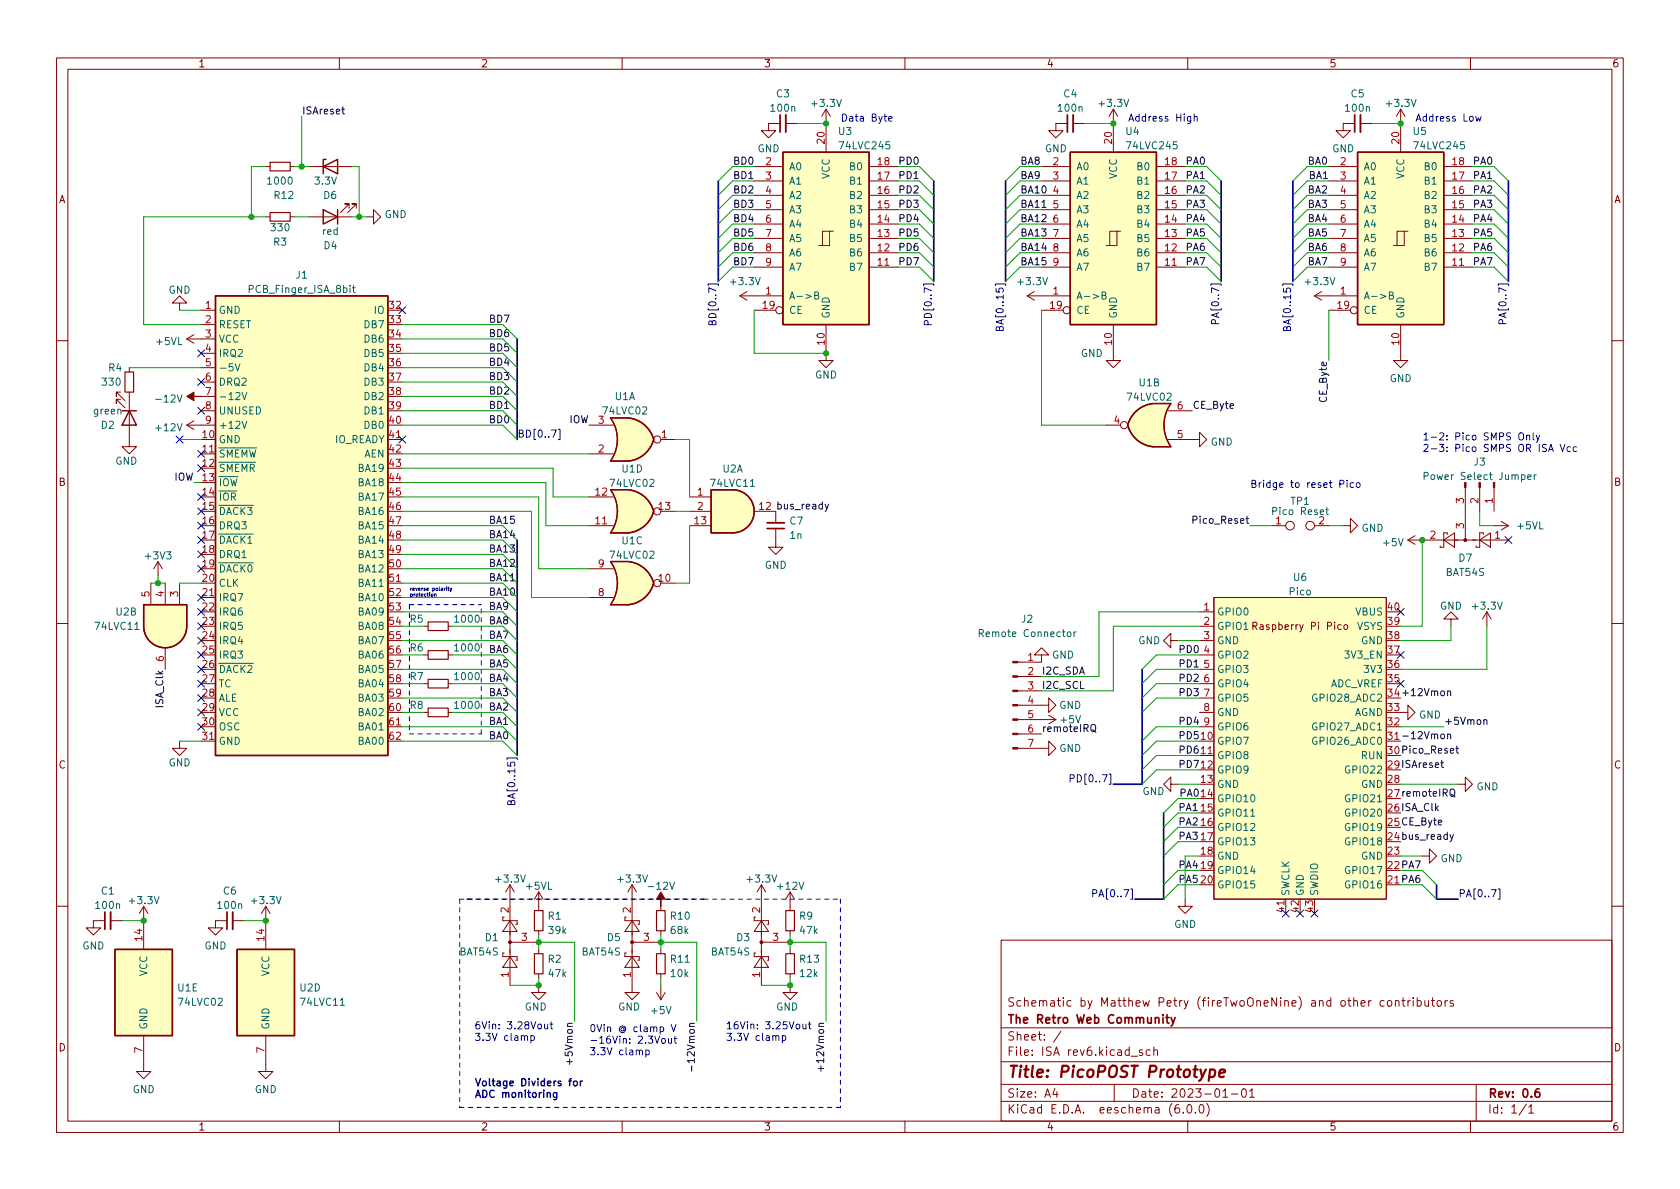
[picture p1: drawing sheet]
<svg xmlns="http://www.w3.org/2000/svg" width="297mm" height="210mm" viewBox="0 0 297 210" stroke-linecap="round" stroke-linejoin="round" font-family="sans-serif">
<defs><g id="words">
<text font-size="2.8" fill="#840000" x="178" y="190.6">Title: PicoPOST Prototype</text>
<g font-size="2.1" fill="#840000">
<text x="178" y="178">Schematic by Matthew Petry (fireTwoOneNine) and other contributors</text>
<text x="178" y="184">Sheet: /</text>
<text x="178" y="181">The Retro Web Community</text>
<text x="178" y="186.7">File: ISA rev6.kicad_sch</text>
<text x="178" y="196.9">KiCad E.D.A. eeschema (6.0.0)</text>
<text x="178" y="194.1">Size: A4</text>
<text x="200" y="194.1">Date: 2023-01-01</text>
<text x="263" y="194.1">Rev: 0.6</text>
<text x="263" y="196.9">Id: 1/1</text>
</g>
<g font-size="1.8" fill="#840000">
<text x="35" y="11.9">1</text>
<text x="85" y="11.9">2</text>
<text x="135" y="11.9">3</text>
<text x="185" y="11.9">4</text>
<text x="235" y="11.9">5</text>
<text x="285" y="11.9">6</text>
<text x="10.3" y="35.9">A</text>
<text x="285.3" y="35.9">A</text>
<text x="10.3" y="85.9">B</text>
<text x="285.3" y="85.9">B</text>
<text x="222.3" y="111.4">Raspberry Pi Pico</text>
<text x="10.3" y="135.9">C</text>
<text x="285.3" y="135.9">C</text>
<text x="10.3" y="185.9">D</text>
<text x="285.3" y="185.9">D</text>
<text x="35" y="199.9">1</text>
<text x="85" y="199.9">2</text>
<text x="135" y="199.9">3</text>
<text x="185" y="199.9">4</text>
<text x="235" y="199.9">5</text>
<text x="285" y="199.9">6</text>
</g>
<g font-size="1.8" fill="#006464">
<text x="137.3" y="17.2">C3</text>
<text x="188.1" y="17.2">C4</text>
<text x="238.9" y="17.2">C5</text>
<text x="136.4" y="19.7">100n</text>
<text x="143.7" y="18.9">+3.3V</text>
<text x="148.3" y="23.9">U3</text>
<text x="187.2" y="19.7">100n</text>
<text x="194.5" y="18.9">+3.3V</text>
<text x="199.1" y="23.9">U4</text>
<text x="238" y="19.7">100n</text>
<text x="245.3" y="18.9">+3.3V</text>
<text x="249.9" y="23.9">U5</text>
<text x="133.9" y="26.9">GND</text>
<text x="148.6" y="26.4">74LVC245</text>
<text x="184.7" y="26.9">GND</text>
<text x="199.4" y="26.4">74LVC245</text>
<text x="235.5" y="26.9">GND</text>
<text x="250.2" y="26.4">74LVC245</text>
<text x="47.5" y="32.6">1000</text>
<text x="48.6" y="35.2">R12</text>
<text x="55.7" y="32.6">3.3V</text>
<text x="57.2" y="35.2">D6</text>
<text x="139.4" y="30.1">A0</text>
<text x="139.4" y="32.6">A1</text>
<text x="139.4" y="35.2">A2</text>
<text x="146.7" y="31.7" transform="rotate(-90 146.7 31.7)">VCC</text>
<text x="150.4" y="35.2">B2</text>
<text x="150.4" y="32.6">B1</text>
<text x="150.4" y="30.1">B0</text>
<text x="190.2" y="30.1">A0</text>
<text x="190.2" y="32.6">A1</text>
<text x="190.2" y="35.2">A2</text>
<text x="197.5" y="31.7" transform="rotate(-90 197.5 31.7)">VCC</text>
<text x="201.2" y="35.2">B2</text>
<text x="201.2" y="32.6">B1</text>
<text x="201.2" y="30.1">B0</text>
<text x="241" y="30.1">A0</text>
<text x="241" y="32.6">A1</text>
<text x="241" y="35.2">A2</text>
<text x="248.3" y="31.7" transform="rotate(-90 248.3 31.7)">VCC</text>
<text x="252" y="35.2">B2</text>
<text x="252" y="32.6">B1</text>
<text x="252" y="30.1">B0</text>
<text x="48.1" y="40.9">330</text>
<text x="57" y="41.5">red</text>
<text x="68" y="38.5">GND</text>
<text x="139.4" y="37.7">A3</text>
<text x="139.4" y="40.3">A4</text>
<text x="150.4" y="40.3">B4</text>
<text x="150.4" y="37.7">B3</text>
<text x="190.2" y="37.7">A3</text>
<text x="190.2" y="40.3">A4</text>
<text x="201.2" y="40.3">B4</text>
<text x="201.2" y="37.7">B3</text>
<text x="241" y="37.7">A3</text>
<text x="241" y="40.3">A4</text>
<text x="252" y="40.3">B4</text>
<text x="252" y="37.7">B3</text>
<text x="48.4" y="43.4">R3</text>
<text x="57.3" y="44.1">D4</text>
<text x="139.4" y="42.8">A5</text>
<text x="139.4" y="45.3">A6</text>
<text x="139.4" y="47.9">A7</text>
<text x="150.4" y="47.9">B7</text>
<text x="150.4" y="45.3">B6</text>
<text x="150.4" y="42.8">B5</text>
<text x="190.2" y="42.8">A5</text>
<text x="190.2" y="45.3">A6</text>
<text x="190.2" y="47.9">A7</text>
<text x="201.2" y="47.9">B7</text>
<text x="201.2" y="45.3">B6</text>
<text x="201.2" y="42.8">B5</text>
<text x="241" y="42.8">A5</text>
<text x="241" y="45.3">A6</text>
<text x="241" y="47.9">A7</text>
<text x="252" y="47.9">B7</text>
<text x="252" y="45.3">B6</text>
<text x="252" y="42.8">B5</text>
<text x="29.8" y="51.9">GND</text>
<text x="44.2" y="51.8">PCB_Finger_ISA_8bit</text>
<text x="52.4" y="49.3">J1</text>
<text x="129.4" y="50.4">+3.3V</text>
<text x="139.4" y="53">A-&gt;B</text>
<text x="180.2" y="50.4">+3.3V</text>
<text x="190.2" y="53">A-&gt;B</text>
<text x="231" y="50.4">+3.3V</text>
<text x="241" y="53">A-&gt;B</text>
<text x="38.6" y="55.5">GND</text>
<text x="38.6" y="58">RESET</text>
<text x="64.5" y="58">DB7</text>
<text x="66.2" y="55.5">IO</text>
<text x="139.4" y="55.5">CE</text>
<text x="146.7" y="56.4" transform="rotate(-90 146.7 56.4)">GND</text>
<text x="190.2" y="55.5">CE</text>
<text x="197.5" y="56.4" transform="rotate(-90 197.5 56.4)">GND</text>
<text x="241" y="55.5">CE</text>
<text x="248.3" y="56.4" transform="rotate(-90 248.3 56.4)">GND</text>
<text x="19.2" y="65.7">R4</text>
<text x="27.7" y="61">+5VL</text>
<text x="38.6" y="60.6">VCC</text>
<text x="38.6" y="63.1">IRQ2</text>
<text x="38.6" y="65.7">-5V</text>
<text x="64.5" y="60.6">DB6</text>
<text x="64.5" y="63.1">DB5</text>
<text x="64.5" y="65.7">DB4</text>
<text x="191.1" y="63.1">GND</text>
<text x="18.2" y="68.2">330</text>
<text x="27.9" y="71.2">-12V</text>
<text x="38.6" y="68.2">DRQ2</text>
<text x="38.6" y="70.7">-12V</text>
<text x="64.5" y="68.2">DB3</text>
<text x="64.5" y="70.7">DB2</text>
<text x="108.7" y="70.7">U1A</text>
<text x="144.1" y="66.9">GND</text>
<text x="199.5" y="70.8">74LVC02</text>
<text x="201.4" y="68.3">U1B</text>
<text x="245.7" y="67.6">GND</text>
<text x="16.6" y="73.3">green</text>
<text x="17.9" y="75.8">D2</text>
<text x="27.7" y="76.2">+12V</text>
<text x="38.6" y="73.3">UNUSED</text>
<text x="38.6" y="75.8">+12V</text>
<text x="64.5" y="73.3">DB1</text>
<text x="64.5" y="75.8">DB0</text>
<text x="106.8" y="73.3">74LVC02</text>
<text x="20.4" y="82.2">GND</text>
<text x="38.6" y="78.4">GND</text>
<text x="38.6" y="80.9">~{SMEMW}</text>
<text x="38.6" y="83.4">~{SMEMR}</text>
<text x="59" y="78.4">IO_READY</text>
<text x="63.6" y="83.4">BA19</text>
<text x="64.3" y="80.9">AEN</text>
<text x="110" y="83.5">U1D</text>
<text x="127.8" y="83.5">U2A</text>
<text x="214" y="78.8">GND</text>
<text x="260.6" y="82.3">J3</text>
<text x="38.6" y="86">~{IOW}</text>
<text x="38.6" y="88.5">~{IOR}</text>
<text x="63.6" y="86">BA18</text>
<text x="63.6" y="88.5">BA17</text>
<text x="108" y="86.1">74LVC02</text>
<text x="125.8" y="86.1">74LVC11</text>
<text x="228.2" y="89.3">TP1</text>
<text x="252.7" y="84.9">Power Select Jumper</text>
<text x="38.6" y="91.1">~{DACK3}</text>
<text x="38.6" y="93.6">DRQ3</text>
<text x="63.6" y="91.1">BA16</text>
<text x="63.6" y="93.6">BA15</text>
<text x="139.7" y="92.8">C7</text>
<text x="139.7" y="95.3">1n</text>
<text x="225.3" y="91.1">Pico Reset</text>
<text x="240.7" y="94">GND</text>
<text x="268.4" y="93.6">+5VL</text>
<text x="25.9" y="98.9">+3V3</text>
<text x="38.6" y="96.1">~{DACK1}</text>
<text x="38.6" y="98.7">DRQ1</text>
<text x="38.6" y="101.2">~{DACK0}</text>
<text x="63.6" y="96.1">BA14</text>
<text x="63.6" y="98.7">BA13</text>
<text x="63.6" y="101.2">BA12</text>
<text x="108" y="98.8">74LVC02</text>
<text x="110" y="96.2">U1C</text>
<text x="135.2" y="100.6">GND</text>
<text x="244.7" y="96.6">+5V</text>
<text x="255.7" y="101.8">BAT54S</text>
<text x="257.9" y="99.3">D7</text>
<text x="38.6" y="103.8">CLK</text>
<text x="38.6" y="106.3">IRQ7</text>
<text x="63.6" y="103.8">BA11</text>
<text x="63.6" y="106.3">BA10</text>
<text x="228" y="105.3">Pico</text>
<text x="228.7" y="102.7">U6</text>
<text x="254.6" y="107.8">GND</text>
<text x="260.6" y="107.8">+3.3V</text>
<text x="17" y="111.4">74LVC11</text>
<text x="20.5" y="108.8">U2B</text>
<text x="38.6" y="108.8">IRQ6</text>
<text x="38.6" y="111.4">IRQ5</text>
<text x="38.6" y="113.9">IRQ4</text>
<text x="63.6" y="108.8">BA09</text>
<text x="63.6" y="111.4">BA08</text>
<text x="63.6" y="113.9">BA07</text>
<text x="72.5" y="110.1">R5</text>
<text x="80.6" y="110.1">1000</text>
<text x="173.7" y="112.6">Remote Connector</text>
<text x="180.6" y="110.1">J2</text>
<text x="201.2" y="113.9">GND</text>
<text x="215.1" y="108.8">GPIO0</text>
<text x="215.1" y="111.4">GPIO1</text>
<text x="215.1" y="113.9">GND</text>
<text x="239.7" y="108.8">VBUS</text>
<text x="239.9" y="111.4">VSYS</text>
<text x="240.7" y="113.9">GND</text>
<text x="38.6" y="116.5">IRQ3</text>
<text x="38.6" y="119">~{DACK2}</text>
<text x="63.6" y="116.5">BA06</text>
<text x="63.6" y="119">BA05</text>
<text x="72.5" y="115.2">R6</text>
<text x="80.6" y="115.2">1000</text>
<text x="186" y="116.5">GND</text>
<text x="215.1" y="116.5">GPIO2</text>
<text x="215.1" y="119">GPIO3</text>
<text x="238" y="116.5">3V3_EN</text>
<text x="241.5" y="119">3V3</text>
<text x="38.6" y="121.5">TC</text>
<text x="38.6" y="124.1">ALE</text>
<text x="63.6" y="121.5">BA04</text>
<text x="63.6" y="124.1">BA03</text>
<text x="72.5" y="125.3">R8</text>
<text x="72.5" y="120.3">R7</text>
<text x="80.6" y="125.3">1000</text>
<text x="80.6" y="120.3">1000</text>
<text x="187.3" y="125.3">GND</text>
<text x="215.1" y="121.5">GPIO4</text>
<text x="215.1" y="124.1">GPIO5</text>
<text x="232.4" y="124.1">GPIO28_ADC2</text>
<text x="235.1" y="121.5">ADC_VREF</text>
<text x="38.6" y="126.6">VCC</text>
<text x="38.6" y="129.2">OSC</text>
<text x="38.6" y="131.7">GND</text>
<text x="63.6" y="126.6">BA02</text>
<text x="63.6" y="129.2">BA01</text>
<text x="63.6" y="131.7">BA00</text>
<text x="215.1" y="131.7">GPIO7</text>
<text x="215.1" y="126.6">GND</text>
<text x="215.1" y="129.2">GPIO6</text>
<text x="232.4" y="131.7">GPIO26_ADC0</text>
<text x="232.4" y="129.2">GPIO27_ADC1</text>
<text x="239.4" y="126.6">AGND</text>
<text x="250.9" y="127">GND</text>
<text x="29.8" y="135.5">GND</text>
<text x="187.3" y="133">GND</text>
<text x="215.1" y="134.2">GPIO8</text>
<text x="215.1" y="136.8">GPIO9</text>
<text x="238.2" y="136.8">GPIO22</text>
<text x="240.8" y="134.2">RUN</text>
<text x="202" y="140.6">GND</text>
<text x="215.1" y="139.3">GND</text>
<text x="215.1" y="141.9">GPIO10</text>
<text x="238.2" y="141.9">GPIO21</text>
<text x="240.7" y="139.3">GND</text>
<text x="261" y="139.7">GND</text>
<text x="215.1" y="144.4">GPIO11</text>
<text x="215.1" y="146.9">GPIO12</text>
<text x="215.1" y="149.5">GPIO13</text>
<text x="238.2" y="149.5">GPIO18</text>
<text x="238.2" y="146.9">GPIO19</text>
<text x="238.2" y="144.4">GPIO20</text>
<text x="215.1" y="152">GND</text>
<text x="215.1" y="154.6">GPIO14</text>
<text x="238.2" y="154.6">GPIO17</text>
<text x="240.7" y="152">GND</text>
<text x="254.7" y="152.4">GND</text>
<text x="17" y="160.7">100n</text>
<text x="17.9" y="158.2">C1</text>
<text x="23.1" y="159.9">+3.3V</text>
<text x="38.6" y="160.7">100n</text>
<text x="39.5" y="158.2">C6</text>
<text x="44.7" y="159.9">+3.3V</text>
<text x="87.8" y="156.1">+3.3V</text>
<text x="93.1" y="157.3">+5VL</text>
<text x="109.4" y="156.1">+3.3V</text>
<text x="115" y="157.3">-12V</text>
<text x="132.3" y="156.1">+3.3V</text>
<text x="137.6" y="157.3">+12V</text>
<text x="215.1" y="157.1">GPIO15</text>
<text x="228" y="158.5" transform="rotate(-90 228 158.5)">SWCLK</text>
<text x="230.5" y="158.5" transform="rotate(-90 230.5 158.5)">GND</text>
<text x="233" y="158.5" transform="rotate(-90 233 158.5)">SWDIO</text>
<text x="238.2" y="157.1">GPIO16</text>
<text x="14.5" y="167.9">GND</text>
<text x="36.1" y="167.9">GND</text>
<text x="85.8" y="166.4">D1</text>
<text x="96.9" y="162.6">R1</text>
<text x="97.1" y="165.1">39k</text>
<text x="107.4" y="166.4">D5</text>
<text x="118.6" y="162.6">R10</text>
<text x="118.7" y="165.1">68k</text>
<text x="130.3" y="166.4">D3</text>
<text x="141.4" y="162.6">R9</text>
<text x="141.5" y="165.1">47k</text>
<text x="207.6" y="164.1">GND</text>
<text x="26" y="172.6" transform="rotate(-90 26 172.6)">VCC</text>
<text x="47.6" y="172.6" transform="rotate(-90 47.6 172.6)">VCC</text>
<text x="81.3" y="169">BAT54S</text>
<text x="96.9" y="170.2">R2</text>
<text x="97.1" y="172.8">47k</text>
<text x="102.9" y="169">BAT54S</text>
<text x="118.6" y="170.2">R11</text>
<text x="118.7" y="172.8">10k</text>
<text x="125.8" y="169">BAT54S</text>
<text x="141.5" y="170.2">R13</text>
<text x="141.5" y="172.8">12k</text>
<text x="31.4" y="175.3">U1E</text>
<text x="31.7" y="177.8">74LVC02</text>
<text x="53" y="175.3">U2D</text>
<text x="53.3" y="177.8">74LVC11</text>
<text x="92.8" y="178.7">GND</text>
<text x="109.3" y="178.7">GND</text>
<text x="115.2" y="179.3">+5V</text>
<text x="137.2" y="178.7">GND</text>
<text x="26" y="182.1" transform="rotate(-90 26 182.1)">GND</text>
<text x="47.6" y="182.1" transform="rotate(-90 47.6 182.1)">GND</text>
<text x="23.4" y="193.3">GND</text>
<text x="45" y="193.3">GND</text>
</g>
<g font-size="1.8" fill="#0f0f0f">
<text x="53.3" y="20.2">ISAreset</text>
<text x="129.5" y="29.1">BD0</text>
<text x="158.7" y="29.1">PD0</text>
<text x="180.3" y="29.1">BA8</text>
<text x="209.5" y="29.1">PA0</text>
<text x="231.1" y="29.1">BA0</text>
<text x="260.3" y="29.1">PA0</text>
<text x="129.5" y="34.2">BD2</text>
<text x="129.5" y="31.6">BD1</text>
<text x="158.7" y="34.2">PD2</text>
<text x="158.7" y="31.6">PD1</text>
<text x="180.3" y="31.6">BA9</text>
<text x="180.3" y="34.2">BA10</text>
<text x="209.5" y="34.2">PA2</text>
<text x="209.5" y="31.6">PA1</text>
<text x="231.1" y="34.2">BA2</text>
<text x="231.3" y="31.6">BA1</text>
<text x="260.3" y="34.2">PA2</text>
<text x="260.3" y="31.6">PA1</text>
<text x="129.5" y="36.7">BD3</text>
<text x="129.5" y="41.8">BD5</text>
<text x="129.5" y="39.3">BD4</text>
<text x="158.7" y="36.7">PD3</text>
<text x="158.7" y="39.3">PD4</text>
<text x="158.7" y="41.8">PD5</text>
<text x="180.3" y="41.8">BA13</text>
<text x="180.3" y="36.7">BA11</text>
<text x="180.3" y="39.3">BA12</text>
<text x="209.5" y="41.8">PA5</text>
<text x="209.5" y="39.3">PA4</text>
<text x="209.5" y="36.7">PA3</text>
<text x="231.1" y="36.7">BA3</text>
<text x="231.1" y="39.3">BA4</text>
<text x="231.1" y="41.8">BA5</text>
<text x="260.3" y="36.7">PA3</text>
<text x="260.3" y="41.8">PA5</text>
<text x="260.3" y="39.3">PA4</text>
<text x="129.5" y="44.3">BD6</text>
<text x="129.5" y="46.9">BD7</text>
<text x="158.7" y="46.9">PD7</text>
<text x="158.7" y="44.3">PD6</text>
<text x="180.3" y="44.3">BA14</text>
<text x="180.3" y="46.9">BA15</text>
<text x="209.5" y="44.3">PA6</text>
<text x="209.5" y="46.9">PA7</text>
<text x="231.1" y="44.3">BA6</text>
<text x="231.1" y="46.9">BA7</text>
<text x="260.3" y="44.3">PA6</text>
<text x="260.3" y="46.9">PA7</text>
<text x="86.4" y="59.6">BD6</text>
<text x="86.4" y="57">BD7</text>
<text x="86.4" y="62.1">BD5</text>
<text x="86.4" y="64.7">BD4</text>
<text x="86.4" y="69.7">BD2</text>
<text x="86.4" y="67.2">BD3</text>
<text x="234.6" y="71" transform="rotate(-90 234.6 71)">CE_Byte</text>
<text x="86.4" y="74.8">BD0</text>
<text x="86.4" y="72.3">BD1</text>
<text x="100.6" y="74.8">IOW</text>
<text x="210.8" y="72.3">CE_Byte</text>
<text x="30.8" y="85">IOW</text>
<text x="86.4" y="95.1">BA14</text>
<text x="86.4" y="92.6">BA15</text>
<text x="134.3" y="90.2">12 bus_ready</text>
<text x="211.4" y="92.6">Pico_Reset</text>
<text x="86.4" y="97.7">BA13</text>
<text x="86.4" y="100.2">BA12</text>
<text x="86.4" y="102.8">BA11</text>
<text x="86.4" y="107.8">BA9</text>
<text x="86.4" y="105.3">BA10</text>
<text x="86.4" y="110.4">BA8</text>
<text x="86.4" y="112.9">BA7</text>
<text x="86.4" y="115.5">BA6</text>
<text x="86.4" y="118">BA5</text>
<text x="184.1" y="119.3">I2C_SDA</text>
<text x="208.3" y="118">PD1</text>
<text x="208.3" y="115.5">PD0</text>
<text x="28.9" y="125" transform="rotate(-90 28.9 125)">ISA_Clk</text>
<text x="86.4" y="125.6">BA2</text>
<text x="86.4" y="123.1">BA3</text>
<text x="86.4" y="120.5">BA4</text>
<text x="184.1" y="121.8">I2C_SCL</text>
<text x="208.3" y="120.5">PD2</text>
<text x="208.3" y="123.1">PD3</text>
<text x="245.4" y="123.2">34+12Vmon</text>
<text x="86.4" y="130.7">BA0</text>
<text x="86.4" y="128.2">BA1</text>
<text x="184.1" y="129.4">remoteIRQ</text>
<text x="187.6" y="127.9">+5V</text>
<text x="208.3" y="128.2">PD4</text>
<text x="208.3" y="130.7">PD5</text>
<text x="245.4" y="130.8">31-12Vmon</text>
<text x="255.3" y="128.2">+5Vmon</text>
<text x="208.3" y="135.8">PD7</text>
<text x="208.3" y="133.2">PD6</text>
<text x="245.4" y="135.9">29ISAreset</text>
<text x="245.4" y="133.3">30Pico_Reset</text>
<text x="208.3" y="143.4">PA1</text>
<text x="208.5" y="140.9">PA0</text>
<text x="245.4" y="143.5">26ISA_Clk</text>
<text x="245.4" y="141">27remoteIRQ</text>
<text x="208.3" y="148.5">PA3</text>
<text x="208.3" y="145.9">PA2</text>
<text x="245.4" y="148.6">24bus_ready</text>
<text x="245.4" y="146">25CE_Byte</text>
<text x="245.4" y="153.7">22PA7</text>
<text x="245.4" y="156.2">21PA6</text>
<text x="101.3" y="187.5" transform="rotate(-90 101.3 187.5)">+5Vmon</text>
<text x="122.8" y="188.1" transform="rotate(-90 122.8 188.1)">-12Vmon</text>
<text x="145.7" y="188.5" transform="rotate(-90 145.7 188.5)">+12Vmon</text>
</g>
<g font-size="1.8" fill="#0000c2">
<text x="148.6" y="21.5">Data Byte</text>
<text x="199.4" y="21.5">Address High</text>
<text x="250.2" y="21.5">Address Low</text>
<text x="251.5" y="77.9">1-2: Pico SMPS Only</text>
<text x="251.5" y="79.9">2-3: Pico SMPS OR ISA Vcc</text>
<text x="221" y="86.3">Bridge to reset Pico</text>
<text x="83.8" y="182">6Vin: 3.28Vout</text>
<text x="83.8" y="184">3.3V clamp</text>
<text x="104.1" y="182.5">0Vin @ clamp V</text>
<text x="104.1" y="184.5">-16Vin: 2.3Vout</text>
<text x="128.3" y="182">16Vin: 3.25Vout</text>
<text x="128.3" y="184">3.3V clamp</text>
<text x="104.1" y="186.6">3.3V clamp</text>
<text x="83.8" y="192.1">Voltage Dividers for</text>
<text x="83.8" y="194.1">ADC monitoring</text>
</g>
<g font-size="1.8" fill="#a90000">
<text x="135.4" y="29.2">2</text>
<text x="145.8" y="25.4" transform="rotate(-90 145.8 25.4)">20</text>
<text x="155.2" y="29.2">18</text>
<text x="186.2" y="29.2">2</text>
<text x="196.6" y="25.4" transform="rotate(-90 196.6 25.4)">20</text>
<text x="206" y="29.2">18</text>
<text x="237" y="29.2">2</text>
<text x="247.4" y="25.4" transform="rotate(-90 247.4 25.4)">20</text>
<text x="256.8" y="29.2">18</text>
<text x="135.4" y="31.7">3</text>
<text x="135.4" y="34.3">4</text>
<text x="155.2" y="34.3">16</text>
<text x="155.2" y="31.7">17</text>
<text x="186.2" y="31.7">3</text>
<text x="186.2" y="34.3">4</text>
<text x="206" y="34.3">16</text>
<text x="206" y="31.7">17</text>
<text x="237" y="31.7">3</text>
<text x="237" y="34.3">4</text>
<text x="256.8" y="34.3">16</text>
<text x="256.8" y="31.7">17</text>
<text x="135.4" y="36.8">5</text>
<text x="135.4" y="39.4">6</text>
<text x="135.4" y="41.9">7</text>
<text x="155.2" y="41.9">13</text>
<text x="155.2" y="39.4">14</text>
<text x="155.2" y="36.8">15</text>
<text x="186.2" y="36.8">5</text>
<text x="186.2" y="39.4">6</text>
<text x="186.2" y="41.9">7</text>
<text x="206" y="41.9">13</text>
<text x="206" y="39.4">14</text>
<text x="206" y="36.8">15</text>
<text x="237" y="36.8">5</text>
<text x="237" y="39.4">6</text>
<text x="237" y="41.9">7</text>
<text x="256.8" y="41.9">13</text>
<text x="256.8" y="39.4">14</text>
<text x="256.8" y="36.8">15</text>
<text x="135.4" y="44.4">8</text>
<text x="135.4" y="47">9</text>
<text x="155.2" y="47">11</text>
<text x="155.2" y="44.4">12</text>
<text x="186.2" y="44.4">8</text>
<text x="186.2" y="47">9</text>
<text x="206" y="47">11</text>
<text x="206" y="44.4">12</text>
<text x="237" y="44.4">8</text>
<text x="237" y="47">9</text>
<text x="256.8" y="47">11</text>
<text x="256.8" y="44.4">12</text>
<text x="135.4" y="52.1">1</text>
<text x="186.2" y="52.1">1</text>
<text x="237" y="52.1">1</text>
<text x="36.3" y="54.6">1</text>
<text x="36.3" y="57.1">2</text>
<text x="36.3" y="59.7">3</text>
<text x="68.9" y="54.6">32</text>
<text x="68.9" y="57.1">33</text>
<text x="68.9" y="59.7">34</text>
<text x="134.9" y="54.6">19</text>
<text x="185.7" y="54.6">19</text>
<text x="236.5" y="54.6">19</text>
<text x="36.3" y="62.2">4</text>
<text x="36.3" y="64.8">5</text>
<text x="68.9" y="62.2">35</text>
<text x="68.9" y="64.8">36</text>
<text x="145.8" y="60.9" transform="rotate(-90 145.8 60.9)">10</text>
<text x="196.6" y="60.9" transform="rotate(-90 196.6 60.9)">10</text>
<text x="247.4" y="60.9" transform="rotate(-90 247.4 60.9)">10</text>
<text x="36.3" y="67.3">6</text>
<text x="36.3" y="69.8">7</text>
<text x="68.9" y="67.3">37</text>
<text x="68.9" y="69.8">38</text>
<text x="35.8" y="77.5">10</text>
<text x="36.3" y="72.4">8</text>
<text x="36.3" y="74.9">9</text>
<text x="68.9" y="72.4">39</text>
<text x="68.9" y="74.9">40</text>
<text x="68.9" y="77.5">41</text>
<text x="105.8" y="74.9">3</text>
<text x="117" y="77.5">1</text>
<text x="197" y="74.9">4</text>
<text x="208.2" y="77.5">5</text>
<text x="208.2" y="72.4">6</text>
<text x="35.8" y="80">11</text>
<text x="35.8" y="82.5">12</text>
<text x="68.9" y="80">42</text>
<text x="68.9" y="82.5">43</text>
<text x="105.8" y="80">2</text>
<text x="35.8" y="85.1">13</text>
<text x="35.8" y="87.6">14</text>
<text x="68.9" y="85.1">44</text>
<text x="68.9" y="87.6">45</text>
<text x="105.3" y="87.6">12</text>
<text x="123.3" y="87.6">1</text>
<text x="258.8" y="89" transform="rotate(-90 258.8 89)">3</text>
<text x="261.4" y="89" transform="rotate(-90 261.4 89)">2</text>
<text x="263.9" y="89" transform="rotate(-90 263.9 89)">1</text>
<text x="35.8" y="90.2">15</text>
<text x="35.8" y="92.7">16</text>
<text x="35.8" y="95.2">17</text>
<text x="68.9" y="90.2">46</text>
<text x="68.9" y="92.7">47</text>
<text x="68.9" y="95.2">48</text>
<text x="105.3" y="92.7">11</text>
<text x="116.5" y="90.2">13</text>
<text x="122.8" y="92.7">13</text>
<text x="123.3" y="90.2">2</text>
<text x="225.6" y="92.7">1</text>
<text x="233.2" y="92.7">2</text>
<text x="252.9" y="95.2">2</text>
<text x="258.8" y="93.5" transform="rotate(-90 258.8 93.5)">3</text>
<text x="264.3" y="95.2">1</text>
<text x="35.8" y="97.8">18</text>
<text x="35.8" y="100.3">19</text>
<text x="68.9" y="97.8">49</text>
<text x="68.9" y="100.3">50</text>
<text x="105.8" y="100.3">9</text>
<text x="26.4" y="105.5" transform="rotate(-90 26.4 105.5)">5</text>
<text x="29" y="105.5" transform="rotate(-90 29 105.5)">4</text>
<text x="31.5" y="105.5" transform="rotate(-90 31.5 105.5)">3</text>
<text x="35.8" y="102.9">20</text>
<text x="35.8" y="105.4">21</text>
<text x="35.8" y="107.9">22</text>
<text x="68.9" y="102.9">51</text>
<text x="68.9" y="105.4">52</text>
<text x="68.9" y="107.9">53</text>
<text x="105.8" y="105.4">8</text>
<text x="116.5" y="102.9">10</text>
<text x="212.9" y="107.9">1</text>
<text x="245.4" y="107.9">40</text>
<text x="35.8" y="110.5">23</text>
<text x="35.8" y="113">24</text>
<text x="68.9" y="110.5">54</text>
<text x="68.9" y="113">55</text>
<text x="212.9" y="110.5">2</text>
<text x="212.9" y="113">3</text>
<text x="245.4" y="113">38</text>
<text x="245.4" y="110.5">39</text>
<text x="29" y="116.9" transform="rotate(-90 29 116.9)">6</text>
<text x="35.8" y="115.6">25</text>
<text x="35.8" y="118.1">26</text>
<text x="68.9" y="115.6">56</text>
<text x="68.9" y="118.1">57</text>
<text x="181.8" y="116.8">1</text>
<text x="181.8" y="119.4">2</text>
<text x="212.9" y="115.6">4</text>
<text x="212.9" y="118.1">5</text>
<text x="245.4" y="118.1">36</text>
<text x="245.4" y="115.6">37</text>
<text x="35.8" y="120.6">27</text>
<text x="35.8" y="123.2">28</text>
<text x="35.8" y="125.7">29</text>
<text x="68.9" y="120.6">58</text>
<text x="68.9" y="123.2">59</text>
<text x="68.9" y="125.7">60</text>
<text x="181.8" y="121.9">3</text>
<text x="181.8" y="124.5">4</text>
<text x="212.9" y="120.6">6</text>
<text x="212.9" y="123.2">7</text>
<text x="212.9" y="125.7">8</text>
<text x="245.4" y="125.7">33</text>
<text x="245.4" y="120.6">35</text>
<text x="35.8" y="128.3">30</text>
<text x="35.8" y="130.8">31</text>
<text x="68.9" y="128.3">61</text>
<text x="68.9" y="130.8">62</text>
<text x="181.8" y="127">5</text>
<text x="181.8" y="129.5">6</text>
<text x="212.4" y="130.8">10</text>
<text x="212.9" y="128.3">9</text>
<text x="245.4" y="128.3">32</text>
<text x="181.8" y="132.1">7</text>
<text x="212.4" y="133.3">11</text>
<text x="212.4" y="135.9">12</text>
<text x="212.4" y="138.4">13</text>
<text x="212.4" y="141">14</text>
<text x="212.4" y="143.5">15</text>
<text x="245.4" y="138.4">28</text>
<text x="212.4" y="146">16</text>
<text x="212.4" y="148.6">17</text>
<text x="212.4" y="151.1">18</text>
<text x="212.4" y="153.7">19</text>
<text x="245.4" y="151.1">23</text>
<text x="89.9" y="161.4" transform="rotate(-90 89.9 161.4)">2</text>
<text x="111.5" y="161.4" transform="rotate(-90 111.5 161.4)">2</text>
<text x="134.4" y="161.4" transform="rotate(-90 134.4 161.4)">2</text>
<text x="212.4" y="156.2">20</text>
<text x="227.1" y="161.3" transform="rotate(-90 227.1 161.3)">41</text>
<text x="229.6" y="161.3" transform="rotate(-90 229.6 161.3)">42</text>
<text x="232.2" y="161.3" transform="rotate(-90 232.2 161.3)">43</text>
<text x="25.1" y="166.3" transform="rotate(-90 25.1 166.3)">14</text>
<text x="46.7" y="166.3" transform="rotate(-90 46.7 166.3)">14</text>
<text x="92.2" y="166.4">3</text>
<text x="113.8" y="166.4">3</text>
<text x="136.7" y="166.4">3</text>
<text x="89.9" y="172.8" transform="rotate(-90 89.9 172.8)">1</text>
<text x="111.5" y="172.8" transform="rotate(-90 111.5 172.8)">1</text>
<text x="134.4" y="172.8" transform="rotate(-90 134.4 172.8)">1</text>
<text x="25.1" y="186.2" transform="rotate(-90 25.1 186.2)">7</text>
<text x="46.7" y="186.2" transform="rotate(-90 46.7 186.2)">7</text>
</g>
<g font-size="1.8" fill="#000084">
<text x="126.7" y="56.5" transform="rotate(-90 126.7 56.5)">BD[0..7]</text>
<text x="164.8" y="56.4" transform="rotate(-90 164.8 56.4)">PD[0..7]</text>
<text x="177.5" y="57.4" transform="rotate(-90 177.5 57.4)">BA[0..15]</text>
<text x="215.6" y="56.4" transform="rotate(-90 215.6 56.4)">PA[0..7]</text>
<text x="228.3" y="57.4" transform="rotate(-90 228.3 57.4)">BA[0..15]</text>
<text x="266.3" y="56.4" transform="rotate(-90 266.3 56.4)">PA[0..7]</text>
<text x="91.4" y="77.4">BD[0..7]</text>
<text x="91.1" y="141.3" transform="rotate(-90 91.1 141.3)">BA[0..15]</text>
<text x="190.3" y="138.3">PD[0..7]</text>
<text x="194.1" y="158.6">PA[0..7]</text>
<text x="257.8" y="158.6">PA[0..7]</text>
</g>
<g font-size="1.8" fill="#009600">
<text x="208.3" y="153.6">PA4</text>
<text x="208.3" y="156.1">PA5</text>
</g>
<g font-size=".9" fill="#0000c2">
<text x="72.4" y="104.5">reverse polarity</text>
<text x="72.4" y="105.5">protection</text>
</g>
</g></defs>
<g fill="none" stroke="#840000" stroke-width=".18">
<path d="M10 10.2h277v190.1h-277zM12 12.2h273v186.1h-273zM60 10.2v2M110 10.2v2M146 19.3v7.6M146 19.3l-.7 1.3M146 19.3l.8 1.3M160 10.2v2M196.8 19.3l-.7 1.3M196.8 19.3v7.6M196.8 19.3l.8 1.3M210 10.2v2"/>
<path d="M247.6 19.3v7.6M247.6 19.3l-.7 1.3M247.6 19.3l.8 1.3M260 10.2v2M47 29.5h.8M47 38.3h.8M51.3 29.5h.8M51.3 38.3h.8M54.6 29.5h7.6M54.6 38.3h7.6M61.7 36.8v-.7h-.7h.7l-1.5 1.5M63 36.8v-.7h-.8h.8l-1.5 1.5"/>
<path d="M64.8 38.3h1.2v-1.2l1.3 1.2-1.3 1.3v-1.3M133.3 39.6h5.1M133.3 37.1h5.1M133.3 34.5h5.1M133.3 32h5.1M133.3 29.5h5.1M137.9 21.8h-2v1.3h1.3l-1.3 1.3-1.3-1.3h1.3M138.9 21.8h2.1M153.7 39.6h5M153.7 37.1h5M153.7 34.5h5M153.7 32h5"/>
<path d="M153.7 29.5h5M184.1 39.6h5.1M184.1 37.1h5.1M184.1 34.5h5.1M184.1 32h5.1M184.1 29.5h5.1M188.7 21.8h-2v1.3h1.3l-1.3 1.3-1.3-1.3h1.3M189.7 21.8h2.1M204.5 39.6h5M204.5 37.1h5M204.5 34.5h5M204.5 32h5"/>
<path d="M204.5 29.5h5M234.9 39.6h5.1M234.9 37.1h5.1M234.9 34.5h5.1M234.9 32h5.1M234.9 29.5h5.1M239.5 21.8h-2v1.3h1.3l-1.3 1.3-1.3-1.3h1.3M240.5 21.8h2.1M255.3 39.6h5M255.3 37.1h5M255.3 34.5h5M255.3 32h5"/>
<path d="M255.3 29.5h5M31.7 53.6h1.3l-1.3-1.3-1.2 1.3h1.2v1.3M33 59.9h5.1M33 59.9l1.3 .8M34.3 59.2l-1.3 .7M35.6 54.9h2.5M35.6 57.4h2.5M130.8 52.3h7.6M130.8 52.3l1.3 .8M132.1 51.6l-1.3 .7M133.3 54.9h3.9M133.3 47.2h5.1"/>
<path d="M133.3 44.7h5.1M133.3 42.2h5.1M146 57.4v6.3h1.3l-1.3 1.3-1.2-1.3h1.2M146.7 40.9h-1.3v2.5M147.3 40.9h-.6v2.5h-1.9M153.7 47.2h5M153.7 44.7h5M153.7 42.2h5M181.6 52.3l1.3 .8M181.6 52.3h7.6M182.9 51.6l-1.3 .7M184.1 54.9h3.9"/>
<path d="M184.1 47.2h5.1M184.1 44.7h5.1M184.1 42.2h5.1M196.8 57.4v6.3h1.3l-1.3 1.3-1.2-1.3h1.2M197.5 40.9h-1.3v2.5M198.1 40.9h-.6v2.5h-1.9M204.5 47.2h5M204.5 44.7h5M204.5 42.2h5M232.4 52.3h7.6M232.4 52.3l1.3 .8M233.7 51.6l-1.3 .7"/>
<path d="M234.9 54.9h3.9M234.9 47.2h5.1M234.9 44.7h5.1M234.9 42.2h5.1M247.6 57.4v6.3h1.3l-1.3 1.3-1.2-1.3h1.2M248.3 40.9h-1.3v2.5M248.9 40.9h-.6v2.5h-1.9M255.3 47.2h5M255.3 44.7h5M255.3 42.2h5M10 60.2h2M21.3 69.3h-.7v.8v-.8l1.5 1.6"/>
<path d="M21.3 70.6h-.7v.8v-.8l1.5 1.5M22.9 69.3v9.7h1.2l-1.2 1.3-1.3-1.3h1.3M22.9 65v.8M33 75.2h5.1M33 75.2l1.3 .7M34.3 74.4l-1.3 .8M35.6 62.5h2.5M35.6 65h2.5M35.6 67.6h2.5M35.6 70.1h2.5M35.6 72.6h2.5M68.6 77.7h2.5"/>
<path d="M104.1 75.2h4.4M111.1 73.9h-3.2a6.7 6.7 0 0 1 0 7.6h3.2M116.8 77.7h2.6M195.6 75.2h2.5M203.8 71.4h3.2a6.7 6.7 0 0 0 0 7.6h-3.2M206.5 77.7h5.6v-1.3l1.3 1.3-1.3 1.3v-1.3M206.5 72.6h4.3M285 60.2h2M27.9 99.3l-.7 1.3M27.9 99.3v2.5M27.9 99.3l.8 1.3M35.6 80.3h2.5"/>
<path d="M104.1 80.3h4.4M104.1 93h4.4M104.1 87.9h4.4M111.1 99.3h-3.2a6.7 6.7 0 0 1 0 7.6h3.2M111.1 86.6h-3.2a6.7 6.7 0 0 1 0 7.6h3.2M116.8 90.4h2.6M121.9 93h3.8M121.9 87.9h3.8M121.9 90.4h3.8M133.3 90.4h3.9v2.1M137.2 93.5v3.3h1.2l-1.2 1.2-1.3-1.2h1.3M224.8 93h2.5"/>
<path d="M232.4 93h2.5M237.5 93h1.3v-1.3l1.2 1.3-1.2 1.2v-1.2M248.9 95.5h17.8M248.9 95.5l1.3 .8M250.2 94.7l-1.3 .8M255.3 95.5l1.9-1.3v2.6zM255.9 94.5v-.3h-.6v2.6h-.7v-.3M259.1 86.2v9.3M261.6 95.5l1.9-1.3v2.6zM261.6 86.2v4.2M262.3 94.5v-.3h-.7v2.6h-.6v-.3M264.2 93h2.5"/>
<path d="M264.2 86.2v4.2M265.4 92.2l1.3 .8M266.7 93l-1.3 .7M10 110.2h2M26.7 103.1v3.8M29.2 103.1v3.8M29.2 114.5v3.9M31.7 103.1v3.8M35.6 105.7h2.5M68.6 103.1h2.5M74.9 110.7h.8M74.9 115.8h.8"/>
<path d="M79.2 110.7h.8M79.2 115.8h.8M104.1 105.7h4.4M104.1 100.6h4.4M116.8 103.1h2.6M179.9 119.6h4.2M184.1 115.8h1.3l-1.3-1.3-1.2 1.3h1.2v1.3h-4.2M207 113.3v-1.3l-1.3 1.3 1.3 1.2v-1.2h1.3M212.1 108.2h2.5M212.1 110.7h2.5M212.1 113.3h2.5M212.1 115.8h2.5"/>
<path d="M212.1 118.4h2.5M214.6 105.7h30.5v53.3h-30.5zM221.5 110.7l.6-.1 .1-.1v-.3l-.7-.2v1.3M221.8 110.7l.4 .6M237.1 110.5h-.3l-.3 .2 .1 .6h.5M237.7 110.6l.2-.1 .3 .1 .1 .5-.1 .2h-.3l-.2-.1zM256.5 109.5h1.3l-1.3-1.3-1.2 1.3h1.2v1.2M262.9 108.2l-.8 1.3M262.9 108.2v2.5M262.9 108.2l.8 1.3M285 110.2h2M31.7 131.1v1.2h1.3l-1.3 1.3-1.2-1.3h1.2"/>
<path d="M35.6 131.1h2.5M68.6 128.5h2.5M74.9 120.9h.8M74.9 126h.8M79.2 120.9h.8M79.2 126h.8M179.9 132.3h5.5v-1.2l1.3 1.2-1.3 1.3v-1.3M179.9 124.7h5.5v-1.3l1.3 1.3-1.3 1.3v-1.3M179.9 129.8h4.2M179.9 127.2h6.8M179.9 122.2h4.2M185.4 126.5l1.3 .7"/>
<path d="M186.7 127.2l-1.3 .8M207 138.7v-1.3l-1.3 1.3 1.3 1.2v-1.2h1.3M212.1 128.5h2.5M212.1 133.6h2.5M212.1 120.9h2.5M212.1 123.4h2.5M212.1 126h2.5M247.6 126h1.3v-1.3l1.3 1.3-1.3 1.2v-1.2M257.8 138.7h1.3v-1.3l1.2 1.3-1.2 1.2v-1.2M90.2 156.5l-.8 1.2M90.2 156.5v17.7M90.2 156.5l.7 1.2"/>
<path d="M95.2 157.7l-.7 1.3M95.2 157.7v3.3M95.2 157.7l.8 1.3M111.8 156.5v19h1.2l-1.2 1.3-1.3-1.3h1.3M111.8 156.5l-.8 1.2M111.8 156.5l.7 1.2M134.6 156.5v17.7M134.6 156.5l-.7 1.2M134.6 156.5l.8 1.2M139.7 157.7v3.3M139.7 157.7l-.8 1.3M139.7 157.7l.8 1.3"/>
<path d="M209.5 159v1.3h1.3l-1.3 1.2-1.2-1.2h1.2M227.3 159v2.5M251.5 151.4h1.2v-1.3l1.3 1.3-1.3 1.2v-1.2M10 160.2h2M18.5 162.8h-2v1.3h1.3l-1.3 1.2-1.3-1.2h1.3M19.6 162.8h2M25.4 160.3l-.8 1.2M25.4 160.3v7.6M25.4 160.3l.8 1.2M40.1 162.8h-2v1.3h1.3l-1.3 1.2-1.3-1.2h1.3M41.1 162.8h2.1M47 160.3v7.6"/>
<path d="M47 160.3l-.8 1.2M47 160.3l.8 1.2M89.2 168.5h-.3v.7h2.5v.6h-.2M89.2 162.2h-.3v.6h2.5v.6h-.2M90.2 169.2l1.2 1.9h-2.5zM90.2 162.8l1.2 1.9h-2.5zM90.2 166.6h5M95.2 174.2v1.3h1.3l-1.3 1.3-1.2-1.3h1.2M95.2 164.6v.7M95.2 167.9v.8M95.2 172.2v.8M110.7 168.5h-.2v.7h2.5v.6h-.2"/>
<path d="M110.7 162.2h-.2v.6h2.5v.6h-.2M111.8 169.2l1.2 1.9h-2.5zM111.8 162.8l1.2 1.9h-2.5zM111.8 166.6h5M116.1 175.5l.7 1.3M116.8 160.3v.7M116.8 164.6v.7M116.8 167.9v.8M116.8 172.2v.8M116.8 174.2v2.6M117.6 175.5l-.8 1.3M133.6 168.5h-.3v.7h2.6v.6h-.3"/>
<path d="M133.6 162.2h-.3v.6h2.6v.6h-.3M134.6 169.2l1.3 1.9h-2.6zM134.6 162.8l1.3 1.9h-2.6zM134.6 166.6h5.1M139.7 174.2v1.3h1.3l-1.3 1.3-1.3-1.3h1.3M139.7 164.6v.7M139.7 167.9v.8M139.7 172.2v.8M177 166.3h108v32h-108zM244.7 177l-.4-.1-.3 .3v.4l.1 .3h.6M245.4 177l.4-.1 .3 .3v.4l-.3 .3h-.4l-.1-.3v-.4zM246.7 177.1l.2-.2 .4 .1 .1 .9"/>
<path d="M246.7 176.9v1M247.9 176.9h.5M248.1 176.4v1.3l.3 .2M248.9 176.9v1M249.4 176.9l-.3 .1-.2 .2M249.9 176.4v.2M249.9 176.9v1M250.6 177l.4-.1 .3 .3v.4l-.2 .3h-.5M250.6 176.4v1.5M251.9 176.9l.1 1h.4l.2-.1M252.6 176.9v1M253.1 176.9h.5"/>
<path d="M253.3 176.4v1.3l.3 .2M254.2 177l.4-.1 .3 .3v.4l-.3 .3h-.4l-.1-.3v-.4zM255.5 176.9v1M255.9 176.9l-.2 .1-.2 .2M256.9 177l-.3-.1-.2 .2v.3l.5 .1v.4h-.5M285 160.2h2M25.4 183.1v6.4h1.3l-1.3 1.2-1.3-1.2h1.3M47 183.1v6.4h1.3l-1.3 1.2-1.3-1.2h1.3M60 198.3v2M110 198.3v2M160 198.3v2M177 194.8h108"/>
<path d="M177 191.8h108M177 187.8h108M177 181.8h108M186.5 192.5l-.4 1h1M186.9 193v1M187.6 182.4l-1.3 1.9M197 191.8v3M200 186.8h1.1M202 185.7l-.4-.1-.2 .2 .1 .3 .5 .1v.4h-.6M203.4 185.7l-.5-.1-.3 .3v.4l.2 .3h.6M204 185.8l.2-.2 .4 .1v.9M204 185.1v1.5"/>
<path d="M208.4 195.3a.59 .59 0 0 0-.7 .7v.5l.2 .3h.4l.2-.1 .1-.5-.2-.2-.4-.1-.3 .3M209.2 196.7v.1M210 198.3v2M210.1 195.4l.1-.1a.81 .81 0 0 1 .6 .7 .81 .81 0 0 1-.3 .8h-.1a.81 .81 0 0 1-.6-.6 .81 .81 0 0 1 .3-.8zM211.4 196.7v.1M212.1 195.5l.3-.2a.81 .81 0 0 1 .5 .7 .81 .81 0 0 1-.3 .8h-.1a.81 .81 0 0 1-.4-1.3zM213.4 195.1a1.72 1.72 0 0 1 0 2.3M216.2 193l.4-.5v1.5M216.2 194h.9M217.7 193.5h1.2M219.7 192.6l.2-.1a.81 .81 0 0 1 .5 .7 .81 .81 0 0 1-.3 .8h-.1a.81 .81 0 0 1-.6-.6 .81 .81 0 0 1 .3-.8zM220.9 193l.5-.5v1.5"/>
<path d="M220.9 194h.9M260 198.3v2M261 191.8v6.5M269.9 195.3l-1.3 1.9M270.3 195.8l.4-.5v1.5M270.3 196.8h.9"/>
<circle cx="137.8" cy="54.9" r=".63"/>
<circle cx="188.6" cy="54.9" r=".63"/>
<circle cx="239.4" cy="54.9" r=".63"/>
<circle cx="116.2" cy="77.7" r=".63"/>
<circle cx="198.8" cy="75.2" r=".63"/>
<circle cx="116.2" cy="90.4" r=".63"/>
<circle cx="228.1" cy="93" r=".76"/>
<circle cx="231.6" cy="93" r=".76"/>
<circle cx="116.2" cy="103.1" r=".63"/>
</g>
<g fill="none" stroke="#840000" stroke-width=".3">
<path d="M137.9 20.3v3.1M188.7 20.3v3.1M239.5 20.3v3.1M135.6 93.5h3.1M18.5 161.3v3M40.1 161.3v3M205.6 179.4v.2M205.6 179.9v1M206.1 179.9h.6M206.3 179.4v1.3l.4 .2M207.1 179.9l.3 1M207.8 179.9l-.5 1.4-.2 .1"/>
<path d="M272.1 192.5a.59 .59 0 0 0-.7 .7v.5l.2 .3h.4l.2-.1 .1-.5-.2-.2-.4-.1-.3 .3"/>
</g>
<path d="M214 189.2l.2-.1 .5 .1 .2 .3-.1 .6a.66 .66 0 0 1-1 .3M214 189.1l-.3 2M215.6 189.8l1-.2-.1-.4-.5-.1-.4 .3v1l.2 .1 .6-.1" fill="none" stroke="#840000" stroke-width=".4"/>
<g fill="none" stroke="#840000" stroke-width=".2">
<path d="M47.8 37.6h3.5v1.5h-3.5zM47.8 28.7h3.5v1.5h-3.5zM22.1 65.8h1.5v3.5h-1.5zM75.7 110h3.5v1.5h-3.5zM75.7 115.1h3.5v1.5h-3.5zM75.7 125.2h3.5v1.5h-3.5zM75.7 120.1h3.5v1.6h-3.5zM94.5 168.7h1.5v3.5h-1.5zM94.5 161h1.5v3.6h-1.5zM116.1 168.7h1.5v3.5h-1.5zM116.1 161h1.5v3.6h-1.5zM138.9 161h1.6v3.6h-1.6z"/>
<path d="M138.9 168.7h1.6v3.5h-1.6z"/>
</g>
<g fill="#ffffc2" stroke="#ffffc2" stroke-width=".18">
<path d="M25.4 110.7h7.6a3.8 3.8 0 0 1-3.8 3.8 3.8 3.8 0 0 1-3.8-3.8z"/>
<path d="M25.4 106.9h7.6v3.8h-7.6z"/>
<path d="M38.1 52.3h30.5v81.3h-30.5z"/>
<path d="M111.1 73.9a5.2 5.2 0 0 1 4.5 3.8l-5 1.4z"/>
<path d="M107.9 73.9h3.2z"/>
<path d="M107.9 81.5h3.2z"/>
<path d="M107.9 73.9h3.2v7.6h-3.2a6.6 6.6 0 0 0 0-7.6z"/>
<path d="M110.6 76.4l5 1.3a5.1 5.1 0 0 1-4.4 3.8z"/>
<path d="M111.1 99.3a5.2 5.2 0 0 1 4.5 3.8l-5 1.4z"/>
<path d="M107.9 99.3h3.2z"/>
<path d="M107.9 106.9h3.2z"/>
<path d="M107.9 99.3h3.2v7.6h-3.2a6.6 6.6 0 0 0 0-7.6z"/>
<path d="M110.6 101.8l5 1.3a5.1 5.1 0 0 1-4.4 3.8z"/>
<path d="M111.1 86.6a5.2 5.2 0 0 1 4.5 3.8l-5 1.4z"/>
<path d="M107.9 86.6h3.2z"/>
<path d="M107.9 94.2h3.2z"/>
<path d="M107.9 86.6h3.2v7.6h-3.2a6.6 6.6 0 0 0 0-7.6z"/>
<path d="M110.6 89.1l5 1.3a5.1 5.1 0 0 1-4.4 3.8z"/>
<path d="M240 26.9h15.3v30.5h-15.3z"/>
<path d="M41.9 167.9h10.2v15.2h-10.2z"/>
<path d="M200.6 73a5.2 5.2 0 0 1 3.2-1.6l.6 5.1-5-1.3 .4-1.1z"/>
<path d="M203.8 71.4h3.2z"/>
<path d="M203.8 79h3.2z"/>
<path d="M203.8 71.4h3.2a6.7 6.7 0 0 0 0 7.6h-3.2z"/>
<path d="M199.4 75.2l5-1.3-.6 5.1a5.1 5.1 0 0 1-4.4-3.8z"/>
<path d="M138.4 26.9h15.3v30.5h-15.3z"/>
<path d="M129.5 86.6a3.8 3.8 0 0 1 3.9 3.8 3.8 3.8 0 0 1-3.9 3.8z"/>
<path d="M125.7 86.6h3.8v7.6h-3.8z"/>
<path d="M189.2 26.9h15.3v30.5h-15.3z"/>
<path d="M214.6 105.7h30.5v53.3h-30.5z"/>
<path d="M20.3 167.9h10.2v15.2h-10.2z"/>
</g>
<g fill="none" stroke="#840000" stroke-width=".25">
<path d="M57.1 37.1l2.6 1.2-2.6 1.3zM57.1 29.5l2.6-1.3v2.5zM57.7 28.2h-.6v2.5M59.7 37.1v2.5M138.4 26.9h15.3v30.5h-15.3zM189.2 26.9h15.3v30.5h-15.3zM240 26.9h15.3v30.5h-15.3zM38.1 52.3h30.5v81.3h-30.5zM21.6 72.6h2.5M22.9 72.6l1.2 2.6h-2.5zM111.1 73.9h-3.1a6.6 6.6 0 0 1 0 7.6h3.1M111.1 73.9a5.2 5.2 0 0 1 4.5 3.8 5.1 5.1 0 0 1-4.4 3.8"/>
<path d="M200.6 73a5.2 5.2 0 0 1 3.2-1.6h3.2a6.6 6.6 0 0 0 0 7.6h-3.2a5.1 5.1 0 0 1-4.4-3.8l.4-1.1zM111.1 99.3h-3.1a6.6 6.6 0 0 1 0 7.6h3.1M111.1 86.6h-3.1a6.6 6.6 0 0 1 0 7.6h3.1M111.1 99.3a5.2 5.2 0 0 1 4.5 3.8 5.1 5.1 0 0 1-4.4 3.8M111.1 86.6a5.2 5.2 0 0 1 4.5 3.8 5.1 5.1 0 0 1-4.4 3.8M125.7 86.6h3.8a3.8 3.8 0 0 1 3.9 3.8 3.8 3.8 0 0 1-3.9 3.8h-3.8zM25.4 106.9h7.6v3.8a3.8 3.8 0 0 1-3.8 3.8 3.8 3.8 0 0 1-3.8-3.8zM20.3 167.9h10.2v15.2h-10.2zM41.9 167.9h10.2v15.2h-10.2z"/>
</g>
<g fill="none" stroke="#006464" stroke-width=".18">
<path d="M62.3 50.9h.5M62.5 50.5v1l.3 .2M144.1 52.2h.5l.1-.2v-.3l-.6-.1v1.3h.4l.2-.1 .1-.3-.3-.3M194.9 52.2h.5l.1-.2v-.3l-.6-.1v1.3h.4l.2-.1 .1-.3-.3-.3M245.7 52.2h.5l.1-.2v-.3l-.6-.1v1.3h.4l.2-.1 .1-.3-.3-.3M41.6 64.3l.4 1.3 .4-1.3M42.8 69.4l.4 1.3 .4-1.3M42.8 74.5l.4 1.3 .4-1.3M234.4 90.1h.5M234.6 89.7v1.1l.3 .2M251.8 84.2l.6-.1 .1-.1v-.3l-.7-.2v1.3M270.1 84.4l.6-.1v-.3h-.4l-.2 .1 .1 .6h.5"/>
<path d="M271.3 84v.8M271.6 84l-.3 .2M173.1 112l.6-.1 .2-.2-.1-.3-.7-.1v1.3M188.8 111.8l.3-.1 .3 .3v.3l-.3 .3-.3-.1-.1-.2zM189.9 111.7v.9M190.3 111.7l-.4 .3M221.1 144.3h.8"/>
</g>
<g fill="#840000" stroke="#840000" stroke-width=".18">
<path d="M116.8 157.7l.8 1.3h-.8v1.3v-1.3h-.7z"/>
<path d="M33 70.1l1.3-.8v.8h1.3h-1.3v.8z"/>
<path d="M179.1 132.2h.8v.3h-.8z"/>
<path d="M179.1 129.7h.8v.2h-.8z"/>
<path d="M179.1 127.1h.8v.3h-.8z"/>
<path d="M179.1 124.6h.8v.2h-.8z"/>
<path d="M179.1 122h.8v.3h-.8z"/>
<path d="M179.1 119.5h.8v.3h-.8z"/>
<path d="M179.1 117h.8v.2h-.8z"/>
<path d="M259 85.3h.2v.9h-.2z"/>
<path d="M261.5 85.3h.2v.9h-.2z"/>
<path d="M264 85.3h.3v.9h-.3z"/>
<circle cx="134.6" cy="166.6" r=".25"/>
<circle cx="90.2" cy="166.6" r=".25"/>
<circle cx="259.1" cy="95.5" r=".25"/>
<circle cx="111.8" cy="166.6" r=".25"/>
</g>
<path d="M138.9 20.3v3.1M189.7 20.3v3.1M240.5 20.3v3.1M135.6 92.5h3.1M19.6 161.3v3M41.1 161.3v3" fill="none" stroke="#840000" stroke-width=".33"/>
<g fill="none" stroke="#0f0f0f" stroke-width=".18">
<path d="M60.4 19.3h.5M60.6 18.9v1.1l.3 .2M184.2 36.7h.8M145.9 89.2l.3 .8M146.5 89.2l-.4 1.1-.2 .1M210.9 91.9h.6l.2-.2-.1-.3-.7-.1v1.2M90.2 102.7h.8M192.9 128.3l.3-.2a.43 .43 0 0 1 .5 .4v.5a.42 .42 0 0 1-.4 .4 .42 .42 0 0 1-.4-.4zM193.1 129.1l.7 .4M254.7 134.9h.5M254.9 129.9l.3-.1 .2 .2v.4l-.2 .2h-.3l-.2-.2zM254.9 134.5v1l.3 .2"/>
<path d="M256 129.9l.1-.1 .3 .1 .1 .7M256 122.3l.1-.1h.3l.1 .8M256 122.2v.8M256 129.8v.8M256.6 139.6l.1-.1a.43 .43 0 0 1 .5 .5v.4a.42 .42 0 0 1-.4 .4 .42 .42 0 0 1-.4-.4v-.4zM257.4 132.3h.5M257.6 131.9v1.1l.3 .2M262.4 127.4l.1-.1h.3l.1 .8M256.4 147.6l.3 .8M256.6 140.5l.7 .4M257 147.6l-.4 1.1-.2 .2M100.7 187.3v.9"/>
<path d="M122.3 188.5v.9M145.2 188.5v.9"/>
</g>
<g fill="none" stroke="#000084" stroke-width=".18">
<path d="M70.5 54.2l1.2 1.3M71.7 54.2l-1.2 1.3M125.9 57l.3-.3h.3l.1 .2v.5h-1.3l.1-.6 .3-.1 .2 .2v.5M164.1 57.4l-.1-.6-.2-.1h-.3l-.1 .7h1.3M176.7 58l.3-.3 .3 .1 .1 .2v.4h-1.3l.1-.6h.3l.2 .1v.5M214.9 57.2l-.1-.6-.2-.1-.3 .1-.1 .6h1.3M227.5 58l.3-.3 .3 .1 .1 .2v.4h-1.3l.1-.6h.3l.2 .1v.5M265.7 57.2l-.1-.6-.2-.1-.3 .1-.1 .6h1.3M31.1 77.1l1.3 1.2M32.4 77.1l-1.3 1.2M35 72l1.2 1.2M35 61.9l1.2 1.2"/>
<path d="M35 66.9l1.2 1.3M35 79.6l1.2 1.3M36.2 72l-1.2 1.2M36.2 61.9l-1.2 1.2M36.2 66.9l-1.2 1.3M36.2 79.6l-1.2 1.3M70.5 77.1l1.2 1.2M71.7 77.1l-1.2 1.2M97.5 76h.9l-.6 1.3M98.7 75.9h.3v1.8h-.3M35 97.4l1.2 1.2M35 92.3l1.2 1.3"/>
<path d="M35 87.3l1.2 1.2M35 89.8l1.2 1.2M35 94.9l1.2 1.2M35 82.2l1.2 1.2M35 100l1.2 1.2M36.2 89.8l-1.2 1.2M36.2 97.4l-1.2 1.2M36.2 92.3l-1.2 1.3M36.2 87.3l-1.2 1.2M36.2 94.9l-1.2 1.2M36.2 82.2l-1.2 1.2M36.2 100l-1.2 1.2"/>
<path d="M266.1 94.9l1.2 1.2M267.3 94.9l-1.2 1.2M35 115.2l1.2 1.2M35 112.7l1.2 1.2M35 107.6l1.2 1.2M35 117.7l1.2 1.3M35 110.1l1.2 1.2M35 105l1.2 1.3M36.2 112.7l-1.2 1.2M36.2 115.2l-1.2 1.2M36.2 107.6l-1.2 1.2M36.2 117.7l-1.2 1.3"/>
<path d="M36.2 110.1l-1.2 1.2M36.2 105l-1.2 1.3M247 115.2l1.3 1.2M247 107.6l1.3 1.2M248.3 115.2l-1.3 1.2M248.3 107.6l-1.3 1.2M35 127.9l1.2 1.2M35 122.8l1.2 1.2M35 120.3l1.2 1.2M35 125.4l1.2 1.2M36.2 127.9l-1.2 1.2M36.2 122.8l-1.2 1.2"/>
<path d="M36.2 120.3l-1.2 1.2M36.2 125.4l-1.2 1.2M189.2 137.7l.6-.1 .1-.2v-.3l-.7-.1v1.3M247 120.3l1.3 1.2M248.3 120.3l-1.3 1.2M90.4 141.8l.2-.3 .3 .1 .1 .2v.5h-1.2l.1-.6 .2-.1 .2 .1 .1 .6M193.2 158l.6-.1 .1-.2v-.3l-.7-.1v1.3M264.9 157.2h.3v1.8h-.3M226.7 160.9l1.2 1.2M227.9 160.9l-1.2 1.2M229.3 160.9l1.2 1.2M230.5 160.9l-1.2 1.2"/>
<path d="M231.8 160.9l1.2 1.2M233 160.9l-1.2 1.2"/>
</g>
<g fill="none" stroke="#0000c2" stroke-width=".18">
<path d="M157.1 21l.6-.1v-.3h-.4l-.2 .2 .1 .6h.5M210.5 20.6v1l-.2 .3-.3-.1M210.5 20.6h-.3l-.3 .2 .1 .6h.5M211.1 20.7l.2-.1h.3l.1 .8M211.1 20.2v1.2M260.9 20.6l.3 .8 .2-.6 .2 .6 .3-.8M268.6 76.7l.2-.2a.43 .43 0 0 1 .6 .5v.4a.42 .42 0 0 1-.4 .4 .42 .42 0 0 1-.5-.4zM269.9 77.1l.2-.1h.3l.1 .8M269.9 77v.8M271.1 76.5v1.1l.2 .2M271.6 77l.3 .8M272.2 77l-.4 1.1-.2 .1"/>
<path d="M273.8 79.8l.4-1.2 .4 1.2M273.9 79.5h.6M275.8 78.6l.5 1.2 .4-1.2M277.7 79.1l-.4-.1-.2 .2 .1 .6h.5M278.7 79.1l-.3-.1-.3 .2 .2 .6h.4M236.9 85.6l.6-.1 .1-.1v-.4l-.7-.1v1.3M238.2 84.9v.1M238.2 85.4v.8M239.3 85.4h-.3l-.3 .2 .1 .5h.5M239.9 85.4h.3l.3 .2v.4l-.3 .2-.3-.1-.1-.1zM76.3 105.1l.3 .1-.1 .3-.3-.2zM76.9 105.1h.2v.4"/>
<path d="M76.9 105v.5M78.8 104l-.2 .1M79 103.8v.1M79 104v.4M79.2 104h.2M79.3 103.8v.5l.1 .1M79.6 104l.1 .4M79.9 104l-.3 .6M92.7 183.3l.2-.2 .3 .1 .1 .8M93.9 183.2l.3-.1 .3 .3-.1 .5h-.5M93.9 183.1v1.3M96.3 181.1l.1 .8h.3l.1-.1"/>
<path d="M96.8 181.1v.8M97.3 181.1h.4M97.4 180.7v1.1l.3 .1M113 185.9l.2-.2h.3l.1 .8M114.2 185.7h.4l.2 .2-.1 .6h-.5M114.2 185.7v1.3M117.1 183.7l.3-.1 .2 .3v.3l-.2 .3-.3-.1-.1-.2zM118.2 183.6v.8l.3 .1 .2-.1M118.7 181.2l.4 1.2 .4-1.2M118.7 183.6v.9M119.2 183.6h.4M119.3 183.2v1.1l.3 .2"/>
<path d="M137.2 183.3l.2-.2 .3 .1v.8M138.3 183.2l.4-.1 .2 .3-.1 .5h-.5M138.3 183.1v1.3M142 181.1v.8h.3l.2-.1M142.5 181.1v.8M142.9 181.1h.5M143.1 180.7v1.1l.3 .1"/>
</g>
<path d="M98.4 193.2v1l-.2 .3-.3-.1M98.4 193.3l-.3-.1-.3 .2 .2 .6h.4M101.5 191.2h.3l.3 .2v.4l-.3 .2-.3-.1-.1-.1zM102.6 191.2v.8M103 191.2l-.4 .2" fill="none" stroke="#0000c2" stroke-width=".25"/>
<path d="M72.4 106.9v22.9M72.4 106.9h12.7M72.4 129.8h12.7M85.1 129.8v-22.9M81.3 159v36.8M81.3 159h43.2M82.5 159h1.3M82.5 159h42M124.5 159h24.1M148.6 159v36.8M81.3 195.8h43.2M148.6 195.8h-24.1" fill="none" stroke="#0000c2" stroke-width=".18" stroke-dasharray=".8 .8"/>
<path d="M127 32v17.8M165.1 32v17.8M177.8 32v17.8M215.9 32v17.8M228.6 32v17.8M266.7 32v17.8M91.4 59.9v17.8M91.4 95.5v38.1M201.9 118.4v20.3h-5.1M205.7 143.8v15.2h-5M254 156.5v2.5h3.8" fill="none" stroke="#000084" stroke-width=".3"/>
<g fill="none" stroke="#009600" stroke-width=".18">
<path d="M47 29.5h-2.6v8.8M47 38.3h-21.6v19.1h10.2M52.1 29.5h2.5M52.1 38.3h2.5M53.3 20.6v8.9M62.2 29.5h1.3v8.8M62.2 38.3h2.6M133.3 29.5h-3.8l-2.5 2.5M133.3 32h-3.8l-2.5 2.5M133.3 39.6h-3.8l-2.5 2.6M133.3 37.1h-3.8l-2.5 2.5M133.3 34.5h-3.8l-2.5 2.6"/>
<path d="M141 21.8h5M158.7 29.5h3.9l2.5 2.5M158.7 32h3.9l2.5 2.5M158.7 39.6h3.9l2.5 2.6M158.7 37.1h3.9l2.5 2.5M158.7 34.5h3.9l2.5 2.6M184.1 29.5h-3.8l-2.5 2.5M184.1 32h-3.8l-2.5 2.5M184.1 39.6h-3.8l-2.5 2.6M184.1 37.1h-3.8l-2.5 2.5M184.1 34.5h-3.8l-2.5 2.6M191.8 21.8h5"/>
<path d="M209.5 29.5h3.9l2.5 2.5M209.5 32h3.9l2.5 2.5M209.5 39.6h3.9l2.5 2.6M209.5 37.1h3.9l2.5 2.5M209.5 34.5h3.9l2.5 2.6M234.9 29.5h-3.8l-2.5 2.5M234.9 32h-3.8l-2.5 2.5M234.9 39.6h-3.8l-2.5 2.6M234.9 37.1h-3.8l-2.5 2.5M234.9 34.5h-3.8l-2.5 2.6M242.6 21.8h5M260.3 29.5h3.9l2.5 2.5"/>
<path d="M260.3 32h3.9l2.5 2.5M260.3 39.6h3.9l2.5 2.6M260.3 37.1h3.9l2.5 2.5M260.3 34.5h3.9l2.5 2.6M31.7 54.9h3.9M71.1 59.9h17.8l2.5 2.6M71.1 57.4h17.8l2.5 2.5M133.3 42.2h-3.8l-2.5 2.5M133.3 47.2h-3.8l-2.5 2.6M133.3 44.7h-3.8l-2.5 2.5M133.3 54.9v7.6h12.7M158.7 42.2h3.9l2.5 2.5"/>
<path d="M158.7 47.2h3.9l2.5 2.6M158.7 44.7h3.9l2.5 2.5M184.1 42.2h-3.8l-2.5 2.5M184.1 47.2h-3.8l-2.5 2.6M184.1 44.7h-3.8l-2.5 2.5M184.1 54.9v20.3h11.5M209.5 42.2h3.9l2.5 2.5M209.5 47.2h3.9l2.5 2.6M209.5 44.7h3.9l2.5 2.5M234.9 42.2h-3.8l-2.5 2.5M234.9 47.2h-3.8l-2.5 2.6M234.9 44.7h-3.8l-2.5 2.5"/>
<path d="M234.9 54.9v8.8M260.3 42.2h3.9l2.5 2.5M260.3 47.2h3.9l2.5 2.6M260.3 44.7h3.9l2.5 2.5M22.9 65h12.7M31.7 77.7h3.9M71.1 75.2h17.8l2.5 2.5M71.1 62.5h17.8l2.5 2.5M71.1 72.6h17.8l2.5 2.6M71.1 70.1h17.8l2.5 2.5M71.1 65h17.8l2.5 2.6M71.1 67.6h17.8l2.5 2.5"/>
<path d="M119.4 77.7h2.5v10.2M34.3 85.3h1.3M71.1 93h17.8l2.5 2.5M71.1 85.3h25.4v7.7h7.6M71.1 87.9h24.1v12.7h8.9M71.1 90.4h22.9v15.3h10.1M71.1 98h17.8l2.5 2.6M71.1 80.3h33M71.1 82.8h26.7v5.1h6.3M71.1 95.5h17.8l2.5 2.5M119.4 90.4h2.5M121.9 93v10.1h-2.5"/>
<path d="M221 93h3.8M234.9 93h2.6M251.5 95.5v15.2h-3.9M261.6 90.4v2.6h2.6M26.7 103.1h2.5M27.9 101.8v1.3M31.7 103.1h3.9M71.1 110.7h3.8M71.1 108.2h17.8l2.5 2.5M71.1 113.3h17.8l2.5 2.5M71.1 118.4h17.8l2.5 2.5M71.1 115.8h3.8"/>
<path d="M71.1 100.6h17.8l2.5 2.5M71.1 105.7h17.8l2.5 2.5M71.1 103.1h17.8l2.5 2.6M80 110.7h8.9l2.5 2.6M80 115.8h8.9l2.5 2.6M208.3 113.3h3.8M212.1 110.7h-15.3v11.5h-12.7M212.1 108.2h-17.8v11.4h-10.2M212.1 118.4h-7.6l-2.6 2.5M212.1 115.8h-7.6l-2.6 2.6M256.5 110.7v2.6h-8.9M262.9 110.7v7.7h-15.3"/>
<path d="M31.7 131.1h3.9M71.1 131.1h17.8l2.5 2.5M71.1 128.5h17.8l2.5 2.6M71.1 123.4h17.8l2.5 2.6M71.1 120.9h3.8M71.1 126h3.8M80 120.9h8.9l2.5 2.5M80 126h8.9l2.5 2.5M208.3 138.7h3.8M212.1 133.6h-7.6l-2.6 2.5M212.1 131.1h-7.6l-2.6 2.5M212.1 136.1h-7.6l-2.6 2.6"/>
<path d="M212.1 128.5h-7.6l-2.6 2.6M212.1 123.4h-7.6l-2.6 2.6M212.1 120.9h-7.6l-2.6 2.5M247.6 138.7h10.2M247.6 128.5h7.7M212.1 153.9h-3.8l-2.6 2.6M212.1 156.5h-3.8l-2.6 2.5M212.1 151.4h-2.6v7.6M212.1 146.3h-3.8l-2.6 2.5M212.1 148.8h-3.8l-2.6 2.6M212.1 141.2h-3.8l-2.6 2.6M212.1 143.8h-3.8l-2.6 2.5"/>
<path d="M247.6 153.9h3.9l2.5 2.6M247.6 156.5h3.9l2.5 2.5M247.6 151.4h3.9M21.6 162.8h3.8M43.2 162.8h3.8M95.2 166.6h6.4v14M95.2 173v1.2h-5M95.2 165.3v2.6M116.8 166.6h6.4v14M116.8 165.3v2.6M116.8 173v1.2M139.7 166.6h6.3v14"/>
<path d="M139.7 165.3v2.6M139.7 173v1.2h-5.1"/>
</g>
<g fill="#009600" stroke="#009600" stroke-width=".18">
<circle cx="139.7" cy="174.2" r=".46"/>
<circle cx="139.7" cy="166.6" r=".46"/>
<circle cx="146" cy="62.5" r=".46"/>
<circle cx="146" cy="21.8" r=".46"/>
<circle cx="95.2" cy="174.2" r=".46"/>
<circle cx="116.8" cy="166.6" r=".46"/>
<circle cx="47" cy="162.8" r=".46"/>
<circle cx="95.2" cy="166.6" r=".46"/>
<circle cx="25.4" cy="162.8" r=".46"/>
<circle cx="251.5" cy="95.5" r=".46"/>
<circle cx="247.6" cy="21.8" r=".46"/>
<circle cx="196.8" cy="21.8" r=".46"/>
<circle cx="44.4" cy="38.3" r=".46"/>
<circle cx="53.3" cy="29.5" r=".46"/>
<circle cx="63.5" cy="38.3" r=".46"/>
<circle cx="27.9" cy="103.1" r=".46"/>
</g>
<use href="#words"/>
</svg>
